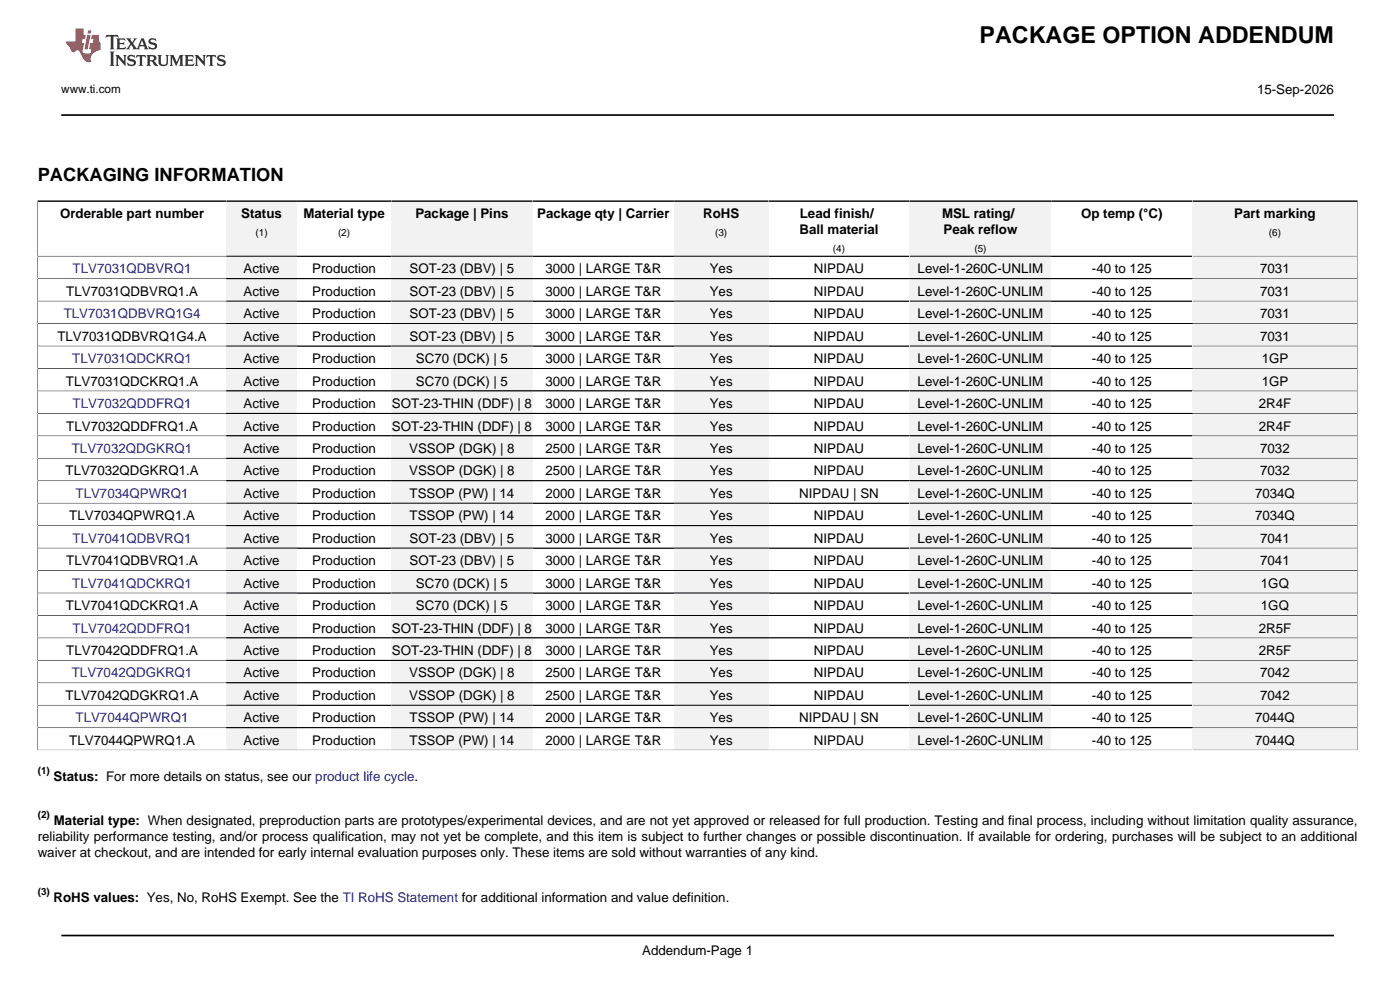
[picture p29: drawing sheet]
<svg xmlns="http://www.w3.org/2000/svg" width="297mm" height="210mm" viewBox="0 0 297 210" stroke-linecap="round" stroke-linejoin="round" font-family="sans-serif">
<defs><g id="words">
<text font-size="4.9" x="207.8" y="9.2">PACKAGE OPTION ADDENDUM</text>
<text font-size="3.9" x="8" y="38.3">PACKAGING INFORMATION</text>
<g font-size="2.8">
<text x="266.7" y="20">15-Sep-2026</text>
<text x="12.7" y="46.3">Orderable part number</text>
<text x="51.2" y="46.3">Status</text>
<text x="64.4" y="46.3">Material type</text>
<text x="88.1" y="46.3">Package | Pins</text>
<text x="114" y="46.3">Package qty | Carrier</text>
<text x="149.2" y="46.3">RoHS</text>
<text x="169.7" y="46.3">Lead finish/</text>
<text x="199.8" y="46.3">MSL rating/</text>
<text x="229.4" y="46.3">Op temp (°C)</text>
<text x="261.9" y="46.3">Part marking</text>
<text x="169.6" y="49.7">Ball material</text>
<text x="200.2" y="49.7">Peak reflow</text>
<text x="51.7" y="58">Active</text>
<text x="66.3" y="58">Production</text>
<text x="86.9" y="58">SOT-23 (DBV) | 5</text>
<text x="115.7" y="58">3000 | LARGE T&amp;R</text>
<text x="150.6" y="58">Yes</text>
<text x="172.7" y="58">NIPDAU</text>
<text x="194.7" y="58">Level-1-260C-UNLIM</text>
<text x="231.6" y="58">-40 to 125</text>
<text x="267.3" y="58">7031</text>
<text x="14.1" y="62.7">TLV7031QDBVRQ1.A</text>
<text x="51.7" y="62.7">Active</text>
<text x="66.3" y="62.7">Production</text>
<text x="86.9" y="62.7">SOT-23 (DBV) | 5</text>
<text x="115.7" y="62.7">3000 | LARGE T&amp;R</text>
<text x="150.6" y="62.7">Yes</text>
<text x="172.7" y="62.7">NIPDAU</text>
<text x="194.7" y="62.7">Level-1-260C-UNLIM</text>
<text x="231.6" y="62.7">-40 to 125</text>
<text x="267.3" y="62.7">7031</text>
<text x="51.7" y="67.5">Active</text>
<text x="66.3" y="67.5">Production</text>
<text x="86.9" y="67.5">SOT-23 (DBV) | 5</text>
<text x="115.7" y="67.5">3000 | LARGE T&amp;R</text>
<text x="150.6" y="67.5">Yes</text>
<text x="172.7" y="67.5">NIPDAU</text>
<text x="194.7" y="67.5">Level-1-260C-UNLIM</text>
<text x="231.6" y="67.5">-40 to 125</text>
<text x="267.3" y="67.5">7031</text>
<text x="12.2" y="72.3">TLV7031QDBVRQ1G4.A</text>
<text x="51.7" y="72.3">Active</text>
<text x="51.7" y="77">Active</text>
<text x="66.3" y="72.3">Production</text>
<text x="66.3" y="77">Production</text>
<text x="86.9" y="72.3">SOT-23 (DBV) | 5</text>
<text x="88.2" y="77">SC70 (DCK) | 5</text>
<text x="115.7" y="72.3">3000 | LARGE T&amp;R</text>
<text x="115.7" y="77">3000 | LARGE T&amp;R</text>
<text x="150.6" y="72.3">Yes</text>
<text x="150.6" y="77">Yes</text>
<text x="172.7" y="72.3">NIPDAU</text>
<text x="172.7" y="77">NIPDAU</text>
<text x="194.7" y="72.3">Level-1-260C-UNLIM</text>
<text x="194.7" y="77">Level-1-260C-UNLIM</text>
<text x="231.6" y="72.3">-40 to 125</text>
<text x="231.6" y="77">-40 to 125</text>
<text x="267.3" y="72.3">7031</text>
<text x="267.7" y="77">1GP</text>
<text x="14" y="81.8">TLV7031QDCKRQ1.A</text>
<text x="51.7" y="81.8">Active</text>
<text x="66.3" y="81.8">Production</text>
<text x="88.2" y="81.8">SC70 (DCK) | 5</text>
<text x="115.7" y="81.8">3000 | LARGE T&amp;R</text>
<text x="150.6" y="81.8">Yes</text>
<text x="172.7" y="81.8">NIPDAU</text>
<text x="194.7" y="81.8">Level-1-260C-UNLIM</text>
<text x="231.6" y="81.8">-40 to 125</text>
<text x="267.7" y="81.8">1GP</text>
<text x="51.7" y="86.6">Active</text>
<text x="66.3" y="86.6">Production</text>
<text x="83.1" y="86.6">SOT-23-THIN (DDF) | 8</text>
<text x="115.7" y="86.6">3000 | LARGE T&amp;R</text>
<text x="150.6" y="86.6">Yes</text>
<text x="172.7" y="86.6">NIPDAU</text>
<text x="194.7" y="86.6">Level-1-260C-UNLIM</text>
<text x="231.6" y="86.6">-40 to 125</text>
<text x="267" y="86.6">2R4F</text>
<text x="14.1" y="91.3">TLV7032QDDFRQ1.A</text>
<text x="51.7" y="91.3">Active</text>
<text x="66.3" y="91.3">Production</text>
<text x="83.1" y="91.3">SOT-23-THIN (DDF) | 8</text>
<text x="115.7" y="91.3">3000 | LARGE T&amp;R</text>
<text x="150.6" y="91.3">Yes</text>
<text x="172.7" y="91.3">NIPDAU</text>
<text x="194.7" y="91.3">Level-1-260C-UNLIM</text>
<text x="231.6" y="91.3">-40 to 125</text>
<text x="267" y="91.3">2R4F</text>
<text x="13.9" y="100.8">TLV7032QDGKRQ1.A</text>
<text x="51.7" y="96.1">Active</text>
<text x="51.7" y="100.8">Active</text>
<text x="66.3" y="96.1">Production</text>
<text x="66.3" y="100.8">Production</text>
<text x="86.8" y="96.1">VSSOP (DGK) | 8</text>
<text x="86.8" y="100.8">VSSOP (DGK) | 8</text>
<text x="115.7" y="96.1">2500 | LARGE T&amp;R</text>
<text x="115.7" y="100.8">2500 | LARGE T&amp;R</text>
<text x="150.6" y="96.1">Yes</text>
<text x="150.6" y="100.8">Yes</text>
<text x="172.7" y="96.1">NIPDAU</text>
<text x="172.7" y="100.8">NIPDAU</text>
<text x="194.7" y="96.1">Level-1-260C-UNLIM</text>
<text x="194.7" y="100.8">Level-1-260C-UNLIM</text>
<text x="231.6" y="96.1">-40 to 125</text>
<text x="231.6" y="100.8">-40 to 125</text>
<text x="267.3" y="96.1">7032</text>
<text x="267.3" y="100.8">7032</text>
<text x="51.7" y="105.6">Active</text>
<text x="66.3" y="105.6">Production</text>
<text x="86.9" y="105.6">TSSOP (PW) | 14</text>
<text x="115.7" y="105.6">2000 | LARGE T&amp;R</text>
<text x="150.6" y="105.6">Yes</text>
<text x="169.6" y="105.6">NIPDAU | SN</text>
<text x="194.7" y="105.6">Level-1-260C-UNLIM</text>
<text x="231.6" y="105.6">-40 to 125</text>
<text x="266.2" y="105.6">7034Q</text>
<text x="14.7" y="110.4">TLV7034QPWRQ1.A</text>
<text x="51.7" y="110.4">Active</text>
<text x="66.3" y="110.4">Production</text>
<text x="86.9" y="110.4">TSSOP (PW) | 14</text>
<text x="115.7" y="110.4">2000 | LARGE T&amp;R</text>
<text x="150.6" y="110.4">Yes</text>
<text x="172.7" y="110.4">NIPDAU</text>
<text x="194.7" y="110.4">Level-1-260C-UNLIM</text>
<text x="231.6" y="110.4">-40 to 125</text>
<text x="266.2" y="110.4">7034Q</text>
<text x="14.1" y="119.9">TLV7041QDBVRQ1.A</text>
<text x="51.7" y="115.1">Active</text>
<text x="51.7" y="119.9">Active</text>
<text x="66.3" y="115.1">Production</text>
<text x="66.3" y="119.9">Production</text>
<text x="86.9" y="115.1">SOT-23 (DBV) | 5</text>
<text x="86.9" y="119.9">SOT-23 (DBV) | 5</text>
<text x="115.7" y="115.1">3000 | LARGE T&amp;R</text>
<text x="115.7" y="119.9">3000 | LARGE T&amp;R</text>
<text x="150.6" y="115.1">Yes</text>
<text x="150.6" y="119.9">Yes</text>
<text x="172.7" y="115.1">NIPDAU</text>
<text x="172.7" y="119.9">NIPDAU</text>
<text x="194.7" y="115.1">Level-1-260C-UNLIM</text>
<text x="194.7" y="119.9">Level-1-260C-UNLIM</text>
<text x="231.6" y="115.1">-40 to 125</text>
<text x="231.6" y="119.9">-40 to 125</text>
<text x="267.3" y="115.1">7041</text>
<text x="267.3" y="119.9">7041</text>
<text x="51.7" y="124.7">Active</text>
<text x="66.3" y="124.7">Production</text>
<text x="88.2" y="124.7">SC70 (DCK) | 5</text>
<text x="115.7" y="124.7">3000 | LARGE T&amp;R</text>
<text x="150.6" y="124.7">Yes</text>
<text x="172.7" y="124.7">NIPDAU</text>
<text x="194.7" y="124.7">Level-1-260C-UNLIM</text>
<text x="231.6" y="124.7">-40 to 125</text>
<text x="267.5" y="124.7">1GQ</text>
<text x="14" y="129.4">TLV7041QDCKRQ1.A</text>
<text x="51.7" y="129.4">Active</text>
<text x="66.3" y="129.4">Production</text>
<text x="88.2" y="129.4">SC70 (DCK) | 5</text>
<text x="115.7" y="129.4">3000 | LARGE T&amp;R</text>
<text x="150.6" y="129.4">Yes</text>
<text x="172.7" y="129.4">NIPDAU</text>
<text x="194.7" y="129.4">Level-1-260C-UNLIM</text>
<text x="231.6" y="129.4">-40 to 125</text>
<text x="267.5" y="129.4">1GQ</text>
<text x="51.7" y="134.2">Active</text>
<text x="66.3" y="134.2">Production</text>
<text x="83.1" y="134.2">SOT-23-THIN (DDF) | 8</text>
<text x="115.7" y="134.2">3000 | LARGE T&amp;R</text>
<text x="150.6" y="134.2">Yes</text>
<text x="172.7" y="134.2">NIPDAU</text>
<text x="194.7" y="134.2">Level-1-260C-UNLIM</text>
<text x="231.6" y="134.2">-40 to 125</text>
<text x="267" y="134.2">2R5F</text>
<text x="14.1" y="138.9">TLV7042QDDFRQ1.A</text>
<text x="51.7" y="138.9">Active</text>
<text x="51.7" y="143.7">Active</text>
<text x="66.3" y="138.9">Production</text>
<text x="66.3" y="143.7">Production</text>
<text x="83.1" y="138.9">SOT-23-THIN (DDF) | 8</text>
<text x="86.8" y="143.7">VSSOP (DGK) | 8</text>
<text x="115.7" y="138.9">3000 | LARGE T&amp;R</text>
<text x="115.7" y="143.7">2500 | LARGE T&amp;R</text>
<text x="150.6" y="138.9">Yes</text>
<text x="150.6" y="143.7">Yes</text>
<text x="172.7" y="138.9">NIPDAU</text>
<text x="172.7" y="143.7">NIPDAU</text>
<text x="194.7" y="138.9">Level-1-260C-UNLIM</text>
<text x="194.7" y="143.7">Level-1-260C-UNLIM</text>
<text x="231.6" y="138.9">-40 to 125</text>
<text x="231.6" y="143.7">-40 to 125</text>
<text x="267" y="138.9">2R5F</text>
<text x="267.3" y="143.7">7042</text>
<text x="13.9" y="148.5">TLV7042QDGKRQ1.A</text>
<text x="51.7" y="148.5">Active</text>
<text x="66.3" y="148.5">Production</text>
<text x="86.8" y="148.5">VSSOP (DGK) | 8</text>
<text x="115.7" y="148.5">2500 | LARGE T&amp;R</text>
<text x="150.6" y="148.5">Yes</text>
<text x="172.7" y="148.5">NIPDAU</text>
<text x="194.7" y="148.5">Level-1-260C-UNLIM</text>
<text x="231.6" y="148.5">-40 to 125</text>
<text x="267.3" y="148.5">7042</text>
<text x="51.7" y="153.2">Active</text>
<text x="66.3" y="153.2">Production</text>
<text x="86.9" y="153.2">TSSOP (PW) | 14</text>
<text x="115.7" y="153.2">2000 | LARGE T&amp;R</text>
<text x="150.6" y="153.2">Yes</text>
<text x="169.6" y="153.2">NIPDAU | SN</text>
<text x="194.7" y="153.2">Level-1-260C-UNLIM</text>
<text x="231.6" y="153.2">-40 to 125</text>
<text x="266.2" y="153.2">7044Q</text>
<text x="14.7" y="158">TLV7044QPWRQ1.A</text>
<text x="51.7" y="158">Active</text>
<text x="66.3" y="158">Production</text>
<text x="86.9" y="158">TSSOP (PW) | 14</text>
<text x="115.7" y="158">2000 | LARGE T&amp;R</text>
<text x="150.6" y="158">Yes</text>
<text x="172.7" y="158">NIPDAU</text>
<text x="194.7" y="158">Level-1-260C-UNLIM</text>
<text x="231.6" y="158">-40 to 125</text>
<text x="266.2" y="158">7044Q</text>
<text x="11.4" y="165.6">Status: For more details on status, see our product life cycle.</text>
<text x="8" y="178.5">reliability performance testing, and/or process qualification, may not yet be complete, and this item is subject to further changes or possible discontinuation. If available for ordering, purchases will be subject to an additional</text>
<text x="11.4" y="175.1">Material type: When designated, preproduction parts are prototypes/experimental devices, and are not yet approved or released for full production. Testing and final process, including without limitation quality assurance,</text>
<text x="8" y="181.8">waiver at checkout, and are intended for early internal evaluation purposes only. These items are sold without warranties of any kind.</text>
<text x="11.4" y="191.3">RoHS values: Yes, No, RoHS Exempt. See the TI RoHS Statement for additional information and value definition.</text>
<text x="136.2" y="202.5">Addendum-Page 1</text>
</g>
<g font-size="2.8" fill="#00f">
<text x="15.4" y="58">TLV7031QDBVRQ1</text>
<text x="13.5" y="67.5">TLV7031QDBVRQ1G4</text>
<text x="15.3" y="77">TLV7031QDCKRQ1</text>
<text x="15.4" y="86.6">TLV7032QDDFRQ1</text>
<text x="15.2" y="96.1">TLV7032QDGKRQ1</text>
<text x="16" y="105.6">TLV7034QPWRQ1</text>
<text x="15.4" y="115.1">TLV7041QDBVRQ1</text>
<text x="15.3" y="124.7">TLV7041QDCKRQ1</text>
<text x="15.4" y="134.2">TLV7042QDDFRQ1</text>
<text x="15.2" y="143.7">TLV7042QDGKRQ1</text>
<text x="16" y="153.2">TLV7044QPWRQ1</text>
</g>
<text font-size="2.5" x="13" y="19.7">www.ti.com</text>
<g font-size="2.1">
<text x="54.2" y="50.1">(1)</text>
<text x="71.7" y="50.1">(2)</text>
<text x="151.7" y="50.1">(3)</text>
<text x="176.7" y="53.5">(4)</text>
<text x="206.7" y="53.5">(5)</text>
<text x="269.2" y="50.1">(6)</text>
<text x="8" y="164.2">(1)</text>
<text x="8" y="173.6">(2)</text>
<text x="8" y="189.8">(3)</text>
</g>
</g></defs>
<path d="M22.6 7.4l-.2 .6 .6-.3 .5 .1v.1v2.2l-.2 .4h1l-.2-.4v-2.2v-.1l.5-.1 .5 .3-.1-.6zM24.6 8.1l.3 .4v1.6l-.3 .4h1.9l.2-.6a1.07 1.07 0 0 1-1.3 .1v-.6h.7l.3 .2v-.7l-.3 .2h-.7v-.5l.2-.2a.99 .99 0 0 1 1 .3l-.1-.6zM26.7 8.1l1 1.2-1 1.2h.9l-.2-.3 .4-.7 .5 .8-.2 .2h1.6l-.2-.3 .1-.4h1l.1 .4-.1 .3h.9l-.3-.4-.7-2h-.5l-1 2.2-.8-1.1 .9-1.1h-.8l.1 .2-.4 .7-.3-.7 .1-.2zM30.1 8.5l.4 1h-.8zM31.7 8.3a.66 .66 0 0 0-.2 .7 .66 .66 0 0 0 .6 .4l.6 .2 .1 .4-.7 .2-.6-.5 .1 .8 .2-.1a1.15 1.15 0 0 0 1.5-.6 1.16 1.16 0 0 0-1.3-.9l-.1-.2 .2-.3a1 1 0 0 1 1 .4l-.1-.7-.2 .1-.5-.1zM23.2 10.9l.3 .4v2.3l-.3 .4h1.1l-.2-.4v-2.3l.2-.4zM24.5 11.7l.2 .4v1.5l-.2 .4h.7l-.2-.4v-1.3l1.6 1.7v-1.9l.2-.4h-.7l.2 .2v1.1l-1.1-1.3zM27.2 11.8a.66 .66 0 0 0-.2 .7 .66 .66 0 0 0 .6 .5l.7 .1v.5l-.7 .1-.6-.5 .1 .8 .2-.1a1.16 1.16 0 0 0 1.6-.6 1.16 1.16 0 0 0-1.3-.9l-.2-.2 .2-.2a1 1 0 0 1 1 .3l-.1-.6-.2 .1-.5-.2zM29 11.7l-.1 .6 .4-.3 .4 .1v1.5l-.3 .4h1l-.3-.4v-1.5l.5-.1 .4 .3-.2-.6zM31.1 11.7l.2 .4v1.5l-.2 .4h.9l-.2-.2v-.8l.5 .1a1.03 1.03 0 0 0 1.3 .9l-1-1.1a.62 .62 0 0 0 .6-.5 .62 .62 0 0 0-.6-.7zM31.8 12h.1a.47 .47 0 0 1 .6 0 .47 .47 0 0 1 .1 .6l-.8 .2zM33.4 11.7l.2 .2a2.3 2.3 0 0 0 .4 2 1.03 1.03 0 0 0 1.6-.7l.1-1.3 .2-.2h-.8l.2 .4v1.1a.6 .6 0 0 1-.6 .5 .6 .6 0 0 1-.6-.5l.1-1.3 .2-.2zM36 11.7l.2 .4v1.5l-.2 .4h.7l-.2-.4v-1.4l.8 1.8 .9-1.8v1.4l-.2 .4h1l-.3-.4v-1.5l.3-.4h-.9l-.6 1.5-.7-1.5zM39.1 11.7l.3 .4v1.5l-.3 .4h1.9l.2-.6a1.07 1.07 0 0 1-1.3 .2v-.7l1 .2v-.7l-.3 .2h-.7v-.6h.8l.4 .2-.1-.5zM41.3 11.7l.2 .4v1.5l-.2 .4h.8l-.3-.4v-1.3l1.7 1.7v-1.9l.2-.4h-.7l.1 .2 .1 1.1-1.2-1.3zM43.9 11.7l-.1 .6 .4-.3 .4 .1v1.5l-.3 .4h1l-.3-.4v-1.5l.5-.1 .4 .3-.2-.6zM46.3 11.8a.66 .66 0 0 0-.2 .7 .66 .66 0 0 0 .6 .5l.6 .1 .1 .5-.7 .1-.6-.5 .1 .8 .1-.1a1.17 1.17 0 0 0 1.6-.6 1.21 1.21 0 0 0-1.3-.9l-.1-.2 .1-.2a.99 .99 0 0 1 1.1 .3l-.1-.6-.2 .1-.5-.2z" fill-rule="evenodd" fill="#373435"/>
<path d="M16 6v2.8h-2v.4l.9 .9a.93 .93 0 0 0 .9 .9 .6 .6 0 0 1 .6-.3 .6 .6 0 0 1 .5 .3l.4 .8a1.58 1.58 0 0 0 2.1 1.3 1.62 1.62 0 0 1 1-2.2l.9-.3v-1.5a1.56 1.56 0 0 1-.4-1.7h-1.4l-.2 .9h.5l-.1 .8h-.5l-.2 1.1v.2l.4 .1-.2 .8h-.6a.74 .74 0 0 1-1.1-.6l.3-1.6h-.4l.1-.8h.5l.2-.9h-.5v-1.4zM18.5 7.4l-.6 3.1h.7l.6-3.1zM18.7 6.4l-.1 .7h.7l.1-.7z" fill-rule="evenodd" fill="#ed3237"/>
<path d="M13 24.4h270M7.9 42.7h40.1" fill="none" stroke="#000" stroke-width=".35"/>
<path d="M8 42.5v11.9h40" fill="none" stroke="#000" stroke-width=".21"/>
<path d="M48 42.8h15v11.5h-15z" fill="#f2f2f2"/>
<path d="M48 42.7h35" fill="none" stroke="#000" stroke-width=".35"/>
<path d="M48 54.4h35" fill="none" stroke="#000" stroke-width=".21"/>
<path d="M83 42.8h30v11.5h-30z" fill="#f2f2f2"/>
<path d="M83 42.7h60" fill="none" stroke="#000" stroke-width=".35"/>
<path d="M83 54.4h60" fill="none" stroke="#000" stroke-width=".21"/>
<path d="M143 42.8h20v11.5h-20z" fill="#f2f2f2"/>
<path d="M143 42.7h50" fill="none" stroke="#000" stroke-width=".35"/>
<path d="M143 54.4h50" fill="none" stroke="#000" stroke-width=".21"/>
<path d="M193 42.8h30v11.5h-30z" fill="#f2f2f2"/>
<path d="M193 42.7h60" fill="none" stroke="#000" stroke-width=".35"/>
<path d="M193 54.4h60" fill="none" stroke="#000" stroke-width=".21"/>
<path d="M253 42.8h35v11.5h-35z" fill="#f2f2f2"/>
<path d="M253 42.7h35" fill="none" stroke="#000" stroke-width=".35"/>
<path d="M48 54.4h-40v4.7h40M288 42.5v11.9h-35" fill="none" stroke="#000" stroke-width=".21"/>
<path d="M48 54.4h15v4.6h-15z" fill="#f2f2f2"/>
<path d="M48 59.1h35M48 54.4h35" fill="none" stroke="#000" stroke-width=".21"/>
<path d="M83 54.4h30v4.6h-30z" fill="#f2f2f2"/>
<path d="M83 59.1h60M83 54.4h60" fill="none" stroke="#000" stroke-width=".21"/>
<path d="M143 54.4h20v4.6h-20z" fill="#f2f2f2"/>
<path d="M143 59.1h50M143 54.4h50" fill="none" stroke="#000" stroke-width=".21"/>
<path d="M193 54.4h30v4.6h-30z" fill="#f2f2f2"/>
<path d="M193 54.4h60M193 59.1h60" fill="none" stroke="#000" stroke-width=".21"/>
<path d="M253 54.4h35v4.6h-35z" fill="#f2f2f2"/>
<path d="M48 59.1h-40v4.8h40M253 54.4h35v4.7h-35" fill="none" stroke="#000" stroke-width=".21"/>
<path d="M48 59.2h15v4.6h-15z" fill="#f2f2f2"/>
<path d="M48 59.1h35M48 63.9h35" fill="none" stroke="#000" stroke-width=".21"/>
<path d="M83 59.2h30v4.6h-30z" fill="#f2f2f2"/>
<path d="M83 59.1h60M83 63.9h60" fill="none" stroke="#000" stroke-width=".21"/>
<path d="M143 59.2h20v4.6h-20z" fill="#f2f2f2"/>
<path d="M143 59.1h50M143 63.9h50" fill="none" stroke="#000" stroke-width=".21"/>
<path d="M193 59.2h30v4.6h-30z" fill="#f2f2f2"/>
<path d="M193 59.1h60M193 63.9h60" fill="none" stroke="#000" stroke-width=".21"/>
<path d="M253 59.2h35v4.6h-35z" fill="#f2f2f2"/>
<path d="M253 59.1h35v4.8h-35M48 63.9h-40v4.7h40" fill="none" stroke="#000" stroke-width=".21"/>
<path d="M48 64h15v4.6h-15z" fill="#f2f2f2"/>
<path d="M48 68.6h35M48 63.9h35" fill="none" stroke="#000" stroke-width=".21"/>
<path d="M83 64h30v4.6h-30z" fill="#f2f2f2"/>
<path d="M83 68.6h60M83 63.9h60" fill="none" stroke="#000" stroke-width=".21"/>
<path d="M143 64h20v4.6h-20z" fill="#f2f2f2"/>
<path d="M143 68.6h50M143 63.9h50" fill="none" stroke="#000" stroke-width=".21"/>
<path d="M193 64h30v4.6h-30z" fill="#f2f2f2"/>
<path d="M193 63.9h60M193 68.6h60" fill="none" stroke="#000" stroke-width=".21"/>
<path d="M253 64h35v4.6h-35z" fill="#f2f2f2"/>
<path d="M48 68.6h-40v4.8h40M253 63.9h35v4.7h-35" fill="none" stroke="#000" stroke-width=".21"/>
<path d="M48 68.7h15v4.6h-15z" fill="#f2f2f2"/>
<path d="M48 73.4h35M48 68.6h35" fill="none" stroke="#000" stroke-width=".21"/>
<path d="M83 68.7h30v4.6h-30z" fill="#f2f2f2"/>
<path d="M83 73.4h60M83 68.6h60" fill="none" stroke="#000" stroke-width=".21"/>
<path d="M143 68.7h20v4.6h-20z" fill="#f2f2f2"/>
<path d="M143 73.4h50M143 68.6h50" fill="none" stroke="#000" stroke-width=".21"/>
<path d="M193 68.7h30v4.6h-30z" fill="#f2f2f2"/>
<path d="M193 68.6h60M193 73.4h60" fill="none" stroke="#000" stroke-width=".21"/>
<path d="M253 68.7h35v4.6h-35z" fill="#f2f2f2"/>
<path d="M48 73.4h-40v4.8h40M253 68.6h35v4.8h-35" fill="none" stroke="#000" stroke-width=".21"/>
<path d="M48 73.5h15v4.6h-15z" fill="#f2f2f2"/>
<path d="M48 78.2h35M48 73.4h35" fill="none" stroke="#000" stroke-width=".21"/>
<path d="M83 73.5h30v4.6h-30z" fill="#f2f2f2"/>
<path d="M83 78.2h60M83 73.4h60" fill="none" stroke="#000" stroke-width=".21"/>
<path d="M143 73.5h20v4.6h-20z" fill="#f2f2f2"/>
<path d="M143 78.2h50M143 73.4h50" fill="none" stroke="#000" stroke-width=".21"/>
<path d="M193 73.5h30v4.6h-30z" fill="#f2f2f2"/>
<path d="M193 73.4h60M193 78.2h60" fill="none" stroke="#000" stroke-width=".21"/>
<path d="M253 73.5h35v4.6h-35z" fill="#f2f2f2"/>
<path d="M48 78.2h-40v4.7h40M253 73.4h35v4.8h-35" fill="none" stroke="#000" stroke-width=".21"/>
<path d="M48 78.3h15v4.5h-15z" fill="#f2f2f2"/>
<path d="M48 78.2h35M48 82.9h35" fill="none" stroke="#000" stroke-width=".21"/>
<path d="M83 78.3h30v4.5h-30z" fill="#f2f2f2"/>
<path d="M83 78.2h60M83 82.9h60" fill="none" stroke="#000" stroke-width=".21"/>
<path d="M143 78.3h20v4.5h-20z" fill="#f2f2f2"/>
<path d="M143 78.2h50M143 82.9h50" fill="none" stroke="#000" stroke-width=".21"/>
<path d="M193 78.3h30v4.5h-30z" fill="#f2f2f2"/>
<path d="M193 78.2h60M193 82.9h60" fill="none" stroke="#000" stroke-width=".21"/>
<path d="M253 78.3h35v4.5h-35z" fill="#f2f2f2"/>
<path d="M253 78.2h35v4.7h-35M48 82.9h-40v4.8h40" fill="none" stroke="#000" stroke-width=".21"/>
<path d="M48 83h15v4.6h-15z" fill="#f2f2f2"/>
<path d="M48 87.7h35M48 82.9h35" fill="none" stroke="#000" stroke-width=".21"/>
<path d="M83 83h30v4.6h-30z" fill="#f2f2f2"/>
<path d="M83 87.7h60M83 82.9h60" fill="none" stroke="#000" stroke-width=".21"/>
<path d="M143 83h20v4.6h-20z" fill="#f2f2f2"/>
<path d="M143 87.7h50M143 82.9h50" fill="none" stroke="#000" stroke-width=".21"/>
<path d="M193 83h30v4.6h-30z" fill="#f2f2f2"/>
<path d="M193 82.9h60M193 87.7h60" fill="none" stroke="#000" stroke-width=".21"/>
<path d="M253 83h35v4.6h-35z" fill="#f2f2f2"/>
<path d="M48 87.7h-40v4.8h40M253 82.9h35v4.8h-35" fill="none" stroke="#000" stroke-width=".21"/>
<path d="M48 87.8h15v4.6h-15z" fill="#f2f2f2"/>
<path d="M48 92.5h35M48 87.7h35" fill="none" stroke="#000" stroke-width=".21"/>
<path d="M83 87.8h30v4.6h-30z" fill="#f2f2f2"/>
<path d="M83 92.5h60M83 87.7h60" fill="none" stroke="#000" stroke-width=".21"/>
<path d="M143 87.8h20v4.6h-20z" fill="#f2f2f2"/>
<path d="M143 92.5h50M143 87.7h50" fill="none" stroke="#000" stroke-width=".21"/>
<path d="M193 87.8h30v4.6h-30z" fill="#f2f2f2"/>
<path d="M193 87.7h60M193 92.5h60" fill="none" stroke="#000" stroke-width=".21"/>
<path d="M253 87.8h35v4.6h-35z" fill="#f2f2f2"/>
<path d="M48 92.5h-40v4.7h40M253 87.7h35v4.8h-35" fill="none" stroke="#000" stroke-width=".21"/>
<path d="M48 92.5h15v4.6h-15z" fill="#f2f2f2"/>
<path d="M48 97.2h35M48 92.5h35" fill="none" stroke="#000" stroke-width=".21"/>
<path d="M83 92.5h30v4.6h-30z" fill="#f2f2f2"/>
<path d="M83 97.2h60M83 92.5h60" fill="none" stroke="#000" stroke-width=".21"/>
<path d="M143 92.5h20v4.6h-20z" fill="#f2f2f2"/>
<path d="M143 97.2h50M143 92.5h50" fill="none" stroke="#000" stroke-width=".21"/>
<path d="M193 92.5h30v4.6h-30z" fill="#f2f2f2"/>
<path d="M193 92.5h60M193 97.2h60" fill="none" stroke="#000" stroke-width=".21"/>
<path d="M253 92.5h35v4.6h-35z" fill="#f2f2f2"/>
<path d="M48 97.2h-40v4.8h40M253 92.5h35v4.7h-35" fill="none" stroke="#000" stroke-width=".21"/>
<path d="M48 97.3h15v4.6h-15z" fill="#f2f2f2"/>
<path d="M48 97.2h35M48 102h35" fill="none" stroke="#000" stroke-width=".21"/>
<path d="M83 97.3h30v4.6h-30z" fill="#f2f2f2"/>
<path d="M83 97.2h60M83 102h60" fill="none" stroke="#000" stroke-width=".21"/>
<path d="M143 97.3h20v4.6h-20z" fill="#f2f2f2"/>
<path d="M143 97.2h50M143 102h50" fill="none" stroke="#000" stroke-width=".21"/>
<path d="M193 97.3h30v4.6h-30z" fill="#f2f2f2"/>
<path d="M193 97.2h60M193 102h60" fill="none" stroke="#000" stroke-width=".21"/>
<path d="M253 97.3h35v4.6h-35z" fill="#f2f2f2"/>
<path d="M253 97.2h35v4.8h-35M48 102h-40v4.7h40" fill="none" stroke="#000" stroke-width=".21"/>
<path d="M48 102.1h15v4.6h-15z" fill="#f2f2f2"/>
<path d="M48 106.7h35M48 102h35" fill="none" stroke="#000" stroke-width=".21"/>
<path d="M83 102.1h30v4.6h-30z" fill="#f2f2f2"/>
<path d="M83 106.7h60M83 102h60" fill="none" stroke="#000" stroke-width=".21"/>
<path d="M143 102.1h20v4.6h-20z" fill="#f2f2f2"/>
<path d="M143 106.7h50M143 102h50" fill="none" stroke="#000" stroke-width=".21"/>
<path d="M193 102.1h30v4.6h-30z" fill="#f2f2f2"/>
<path d="M193 102h60M193 106.7h60" fill="none" stroke="#000" stroke-width=".21"/>
<path d="M253 102.1h35v4.6h-35z" fill="#f2f2f2"/>
<path d="M48 106.7h-40v4.8h40M253 102h35v4.7h-35" fill="none" stroke="#000" stroke-width=".21"/>
<path d="M48 106.8h15v4.6h-15z" fill="#f2f2f2"/>
<path d="M48 111.5h35M48 106.7h35" fill="none" stroke="#000" stroke-width=".21"/>
<path d="M83 106.8h30v4.6h-30z" fill="#f2f2f2"/>
<path d="M83 111.5h60M83 106.7h60" fill="none" stroke="#000" stroke-width=".21"/>
<path d="M143 106.8h20v4.6h-20z" fill="#f2f2f2"/>
<path d="M143 111.5h50M143 106.7h50" fill="none" stroke="#000" stroke-width=".21"/>
<path d="M193 106.8h30v4.6h-30z" fill="#f2f2f2"/>
<path d="M193 106.7h60M193 111.5h60" fill="none" stroke="#000" stroke-width=".21"/>
<path d="M253 106.8h35v4.6h-35z" fill="#f2f2f2"/>
<path d="M48 111.5h-40v4.8h40M253 106.7h35v4.8h-35" fill="none" stroke="#000" stroke-width=".21"/>
<path d="M48 111.6h15v4.6h-15z" fill="#f2f2f2"/>
<path d="M48 116.3h35M48 111.5h35" fill="none" stroke="#000" stroke-width=".21"/>
<path d="M83 111.6h30v4.6h-30z" fill="#f2f2f2"/>
<path d="M83 116.3h60M83 111.5h60" fill="none" stroke="#000" stroke-width=".21"/>
<path d="M143 111.6h20v4.6h-20z" fill="#f2f2f2"/>
<path d="M143 116.3h50M143 111.5h50" fill="none" stroke="#000" stroke-width=".21"/>
<path d="M193 111.6h30v4.6h-30z" fill="#f2f2f2"/>
<path d="M193 111.5h60M193 116.3h60" fill="none" stroke="#000" stroke-width=".21"/>
<path d="M253 111.6h35v4.6h-35z" fill="#f2f2f2"/>
<path d="M48 116.3h-40v4.7h40M253 111.5h35v4.8h-35" fill="none" stroke="#000" stroke-width=".21"/>
<path d="M48 116.4h15v4.5h-15z" fill="#f2f2f2"/>
<path d="M48 116.3h35M48 121h35" fill="none" stroke="#000" stroke-width=".21"/>
<path d="M83 116.4h30v4.5h-30z" fill="#f2f2f2"/>
<path d="M83 116.3h60M83 121h60" fill="none" stroke="#000" stroke-width=".21"/>
<path d="M143 116.4h20v4.5h-20z" fill="#f2f2f2"/>
<path d="M143 116.3h50M143 121h50" fill="none" stroke="#000" stroke-width=".21"/>
<path d="M193 116.4h30v4.5h-30z" fill="#f2f2f2"/>
<path d="M193 116.3h60M193 121h60" fill="none" stroke="#000" stroke-width=".21"/>
<path d="M253 116.4h35v4.5h-35z" fill="#f2f2f2"/>
<path d="M253 116.3h35v4.7h-35M48 121h-40v4.8h40" fill="none" stroke="#000" stroke-width=".21"/>
<path d="M48 121.1h15v4.6h-15z" fill="#f2f2f2"/>
<path d="M48 125.8h35M48 121h35" fill="none" stroke="#000" stroke-width=".21"/>
<path d="M83 121.1h30v4.6h-30z" fill="#f2f2f2"/>
<path d="M83 125.8h60M83 121h60" fill="none" stroke="#000" stroke-width=".21"/>
<path d="M143 121.1h20v4.6h-20z" fill="#f2f2f2"/>
<path d="M143 125.8h50M143 121h50" fill="none" stroke="#000" stroke-width=".21"/>
<path d="M193 121.1h30v4.6h-30z" fill="#f2f2f2"/>
<path d="M193 121h60M193 125.8h60" fill="none" stroke="#000" stroke-width=".21"/>
<path d="M253 121.1h35v4.6h-35z" fill="#f2f2f2"/>
<path d="M48 125.8h-40v4.8h40M253 121h35v4.8h-35" fill="none" stroke="#000" stroke-width=".21"/>
<path d="M48 125.9h15v4.6h-15z" fill="#f2f2f2"/>
<path d="M48 130.6h35M48 125.8h35" fill="none" stroke="#000" stroke-width=".21"/>
<path d="M83 125.9h30v4.6h-30z" fill="#f2f2f2"/>
<path d="M83 130.6h60M83 125.8h60" fill="none" stroke="#000" stroke-width=".21"/>
<path d="M143 125.9h20v4.6h-20z" fill="#f2f2f2"/>
<path d="M143 130.6h50M143 125.8h50" fill="none" stroke="#000" stroke-width=".21"/>
<path d="M193 125.9h30v4.6h-30z" fill="#f2f2f2"/>
<path d="M193 125.8h60M193 130.6h60" fill="none" stroke="#000" stroke-width=".21"/>
<path d="M253 125.9h35v4.6h-35z" fill="#f2f2f2"/>
<path d="M48 130.6h-40v4.7h40M253 125.8h35v4.8h-35" fill="none" stroke="#000" stroke-width=".21"/>
<path d="M48 130.6h15v4.6h-15z" fill="#f2f2f2"/>
<path d="M48 135.3h35M48 130.6h35" fill="none" stroke="#000" stroke-width=".21"/>
<path d="M83 130.6h30v4.6h-30z" fill="#f2f2f2"/>
<path d="M83 135.3h60M83 130.6h60" fill="none" stroke="#000" stroke-width=".21"/>
<path d="M143 130.6h20v4.6h-20z" fill="#f2f2f2"/>
<path d="M143 135.3h50M143 130.6h50" fill="none" stroke="#000" stroke-width=".21"/>
<path d="M193 130.6h30v4.6h-30z" fill="#f2f2f2"/>
<path d="M193 130.6h60M193 135.3h60" fill="none" stroke="#000" stroke-width=".21"/>
<path d="M253 130.6h35v4.6h-35z" fill="#f2f2f2"/>
<path d="M48 135.3h-40v4.8h40M253 130.6h35v4.7h-35" fill="none" stroke="#000" stroke-width=".21"/>
<path d="M48 135.4h15v4.6h-15z" fill="#f2f2f2"/>
<path d="M48 135.3h35M48 140.1h35" fill="none" stroke="#000" stroke-width=".21"/>
<path d="M83 135.4h30v4.6h-30z" fill="#f2f2f2"/>
<path d="M83 135.3h60M83 140.1h60" fill="none" stroke="#000" stroke-width=".21"/>
<path d="M143 135.4h20v4.6h-20z" fill="#f2f2f2"/>
<path d="M143 135.3h50M143 140.1h50" fill="none" stroke="#000" stroke-width=".21"/>
<path d="M193 135.4h30v4.6h-30z" fill="#f2f2f2"/>
<path d="M193 135.3h60M193 140.1h60" fill="none" stroke="#000" stroke-width=".21"/>
<path d="M253 135.4h35v4.6h-35z" fill="#f2f2f2"/>
<path d="M253 135.3h35v4.8h-35M48 140.1h-40v4.7h40" fill="none" stroke="#000" stroke-width=".21"/>
<path d="M48 140.2h15v4.6h-15z" fill="#f2f2f2"/>
<path d="M48 144.8h35M48 140.1h35" fill="none" stroke="#000" stroke-width=".21"/>
<path d="M83 140.2h30v4.6h-30z" fill="#f2f2f2"/>
<path d="M83 144.8h60M83 140.1h60" fill="none" stroke="#000" stroke-width=".21"/>
<path d="M143 140.2h20v4.6h-20z" fill="#f2f2f2"/>
<path d="M143 144.8h50M143 140.1h50" fill="none" stroke="#000" stroke-width=".21"/>
<path d="M193 140.2h30v4.6h-30z" fill="#f2f2f2"/>
<path d="M193 140.1h60M193 144.8h60" fill="none" stroke="#000" stroke-width=".21"/>
<path d="M253 140.2h35v4.6h-35z" fill="#f2f2f2"/>
<path d="M48 144.8h-40v4.8h40M253 140.1h35v4.7h-35" fill="none" stroke="#000" stroke-width=".21"/>
<path d="M48 144.9h15v4.6h-15z" fill="#f2f2f2"/>
<path d="M48 149.6h35M48 144.8h35" fill="none" stroke="#000" stroke-width=".21"/>
<path d="M83 144.9h30v4.6h-30z" fill="#f2f2f2"/>
<path d="M83 149.6h60M83 144.8h60" fill="none" stroke="#000" stroke-width=".21"/>
<path d="M143 144.9h20v4.6h-20z" fill="#f2f2f2"/>
<path d="M143 149.6h50M143 144.8h50" fill="none" stroke="#000" stroke-width=".21"/>
<path d="M193 144.9h30v4.6h-30z" fill="#f2f2f2"/>
<path d="M193 144.8h60M193 149.6h60" fill="none" stroke="#000" stroke-width=".21"/>
<path d="M253 144.9h35v4.6h-35z" fill="#f2f2f2"/>
<path d="M48 149.6h-40v4.8h40M253 144.8h35v4.8h-35" fill="none" stroke="#000" stroke-width=".21"/>
<path d="M48 149.7h15v4.6h-15z" fill="#f2f2f2"/>
<path d="M48 154.4h35M48 149.6h35" fill="none" stroke="#000" stroke-width=".21"/>
<path d="M83 149.7h30v4.6h-30z" fill="#f2f2f2"/>
<path d="M83 154.4h60M83 149.6h60" fill="none" stroke="#000" stroke-width=".21"/>
<path d="M143 149.7h20v4.6h-20z" fill="#f2f2f2"/>
<path d="M143 154.4h50M143 149.6h50" fill="none" stroke="#000" stroke-width=".21"/>
<path d="M193 149.7h30v4.6h-30z" fill="#f2f2f2"/>
<path d="M193 149.6h60M193 154.4h60" fill="none" stroke="#000" stroke-width=".21"/>
<path d="M253 149.7h35v4.6h-35z" fill="#f2f2f2"/>
<path d="M7.9 159.1h40.1M48 154.4h-40v4.7M253 149.6h35v4.8h-35" fill="none" stroke="#000" stroke-width=".21"/>
<path d="M48 154.5h15v4.5h-15z" fill="#f2f2f2"/>
<path d="M48 159.1h35M48 154.4h35" fill="none" stroke="#000" stroke-width=".21"/>
<path d="M83 154.5h30v4.5h-30z" fill="#f2f2f2"/>
<path d="M83 159.1h60M83 154.4h60" fill="none" stroke="#000" stroke-width=".21"/>
<path d="M143 154.5h20v4.5h-20z" fill="#f2f2f2"/>
<path d="M143 159.1h50M143 154.4h50" fill="none" stroke="#000" stroke-width=".21"/>
<path d="M193 154.5h30v4.5h-30z" fill="#f2f2f2"/>
<path d="M193 154.4h60M193 159.1h60" fill="none" stroke="#000" stroke-width=".21"/>
<path d="M253 154.5h35v4.5h-35z" fill="#f2f2f2"/>
<path d="M253 159.1h35M253 154.4h35v4.7" fill="none" stroke="#000" stroke-width=".21"/>
<path d="M13 198.4h270" fill="none" stroke="#000" stroke-width=".35"/>
<use href="#words"/>
</svg>
